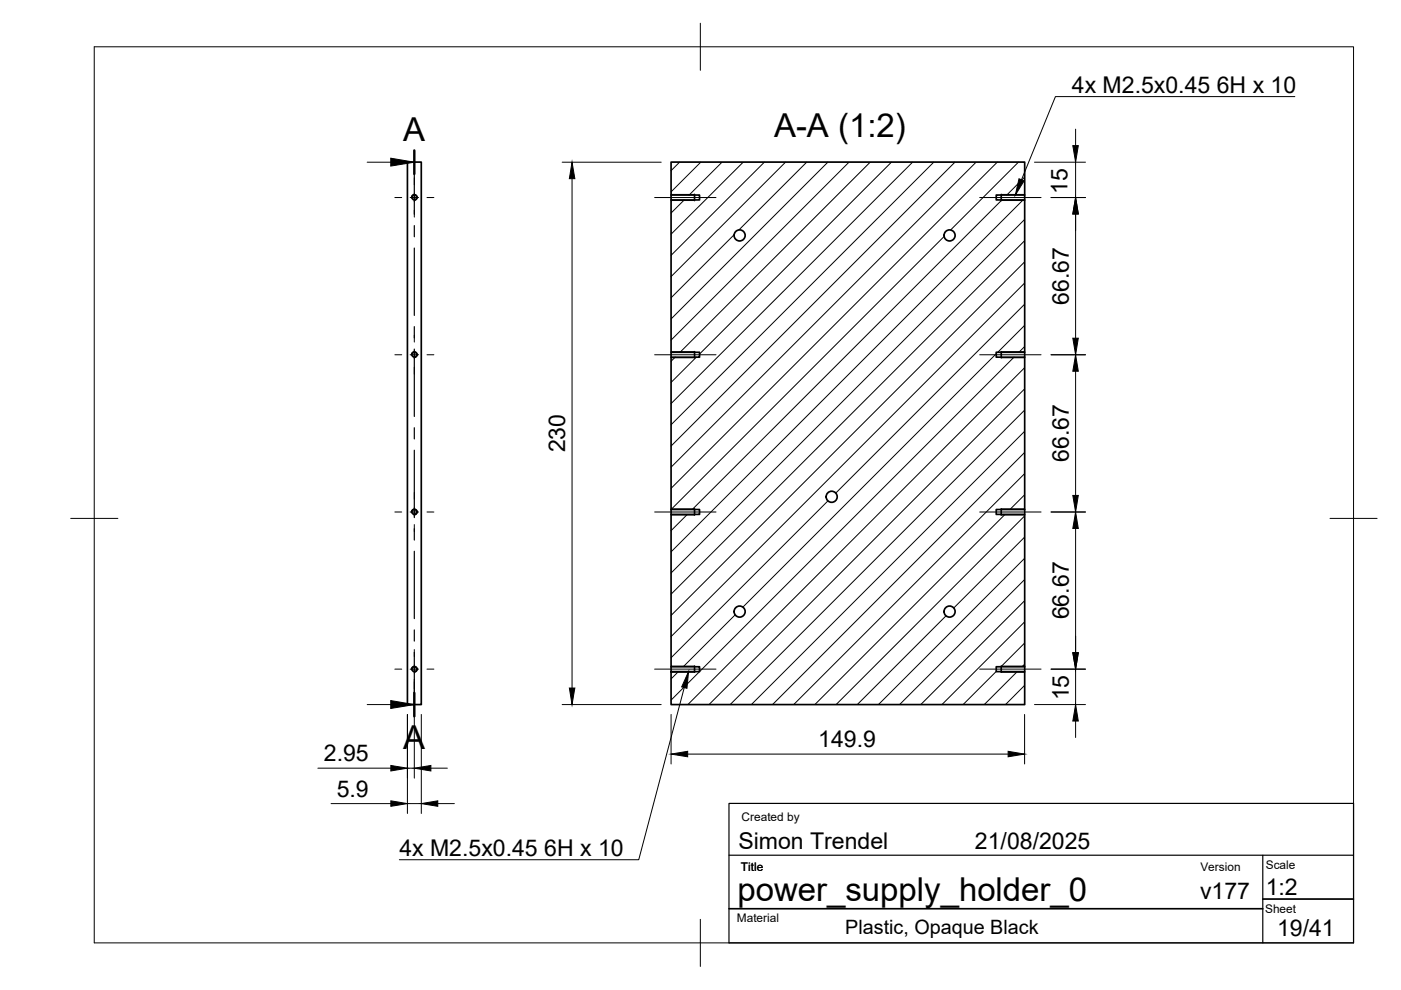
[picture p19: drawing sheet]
<svg xmlns="http://www.w3.org/2000/svg" width="297mm" height="210mm" viewBox="0 0 297 210" stroke-linecap="round" stroke-linejoin="round" font-family="sans-serif">
<defs><g id="words">
<g font-size="7">
<text x="85.5" y="29.9">A</text>
<text x="164.1" y="29">A-A (1:2)</text>
<text x="85.5" y="158.9">A</text>
<text x="156.4" y="191.1">power_supply_holder_0</text>
</g>
<g font-size="4.9">
<text x="227.3" y="19.8">4x M2.5x0.45</text>
<text x="258" y="19.8">6H x 10</text>
<text x="226.3" y="41.1" transform="rotate(-90 226.3 41.1)">15</text>
<text x="226.6" y="64.7" transform="rotate(-90 226.6 64.7)">66.67</text>
<text x="119.8" y="95.9" transform="rotate(-90 119.8 95.9)">230</text>
<text x="226.6" y="98" transform="rotate(-90 226.6 98)">66.67</text>
<text x="226.6" y="131.3" transform="rotate(-90 226.6 131.3)">66.67</text>
<text x="226.6" y="148.5" transform="rotate(-90 226.6 148.5)">15</text>
<text x="68.7" y="161.4">2.95</text>
<text x="173.5" y="158.4">149.9</text>
<text x="71.4" y="168.9">5.9</text>
<text x="84.7" y="181.6">4x M2.5x0.45</text>
<text x="115.4" y="181.6">6H x 10</text>
<text x="156.5" y="180">Simon Trendel</text>
<text x="206.7" y="180">21/08/2025</text>
<text x="254.4" y="190.6">v177</text>
<text x="268.4" y="189.7">1:2</text>
<text x="270.8" y="198.4">19/41</text>
</g>
<text font-size="4.2" x="179.2" y="198">Plastic, Opaque Black</text>
<g font-size="2.5">
<text x="157.2" y="174.2">Created by</text>
<text x="157.1" y="184.6">Title</text>
<text x="254.5" y="184.6">Version</text>
<text x="268.4" y="184.3">Scale</text>
<text x="156.2" y="195.5">Material</text>
<text x="268.2" y="193.5">Sheet</text>
</g>
</g></defs>
<!-- layer: Visible -->
<g fill="none" stroke="#000" stroke-width=".36">
<path d="M86.4 34.4h2.9v115h-2.9zM142.3 34.4h75v7h-6.1v1h6.1v32.3h-6.1v1h6.1v32.3h-6.1v1.1h6.1v32.3h-6.1v1h6.1v7h-75v-7h6v-1h-6v-32.3h6v-1.1h-6v-32.3h6v-1h-6v-32.3h6v-1h-6zM142.3 41.4v1M147.3 41.2v1.3M212.3 41.2v1.3M217.3 41.4v1M142.3 74.7v1M147.3 74.6v1.3M212.3 74.6v1.3M217.3 74.7v1M142.3 108v1.1M147.3 107.9v1.3"/>
<path d="M212.3 107.9v1.3M217.3 108v1.1M142.3 141.4v1M147.3 141.2v1.3M212.3 141.2v1.3M217.3 141.4v1"/>
<circle cx="87.9" cy="41.9" r=".52"/>
<circle cx="156.8" cy="49.9" r="1.17"/>
<circle cx="201.3" cy="49.9" r="1.17"/>
<circle cx="87.9" cy="75.2" r=".52"/>
<circle cx="87.9" cy="108.5" r=".52"/>
<circle cx="176.3" cy="105.3" r="1.17"/>
<circle cx="156.8" cy="129.7" r="1.17"/>
<circle cx="201.3" cy="129.7" r="1.17"/>
<circle cx="87.9" cy="141.9" r=".52"/>
</g>
<!-- layer: Visible Narrow -->
<g fill="none" stroke="#000" stroke-width=".21">
<path d="M87.2 42a.65 .65 0 0 1 .5-.8 .65 .65 0 0 1 .8 .5 .65 .65 0 0 1-.5 .8M142.3 42.5h5M142.3 41.2h5M212.3 42.5h5M212.3 41.2h5M87.2 75.3a.65 .65 0 0 1 .5-.7 .65 .65 0 0 1 .8 .5 .65 .65 0 0 1-.5 .7M142.3 75.9h5M142.3 74.6h5M212.3 75.9h5M212.3 74.6h5M87.2 108.7a.65 .65 0 0 1 .5-.8 .65 .65 0 0 1 .8 .5 .65 .65 0 0 1-.5 .8M142.3 109.2h5"/>
<path d="M142.3 107.9h5M212.3 109.2h5M212.3 107.9h5M87.2 142a.65 .65 0 0 1 .5-.8 .65 .65 0 0 1 .8 .6 .65 .65 0 0 1-.5 .7M142.3 142.5h5M142.3 141.2h5M212.3 142.5h5M212.3 141.2h5"/>
</g>
<!-- layer: BORDER -->
<path d="M20 9.9h267v190h-267zM148.5 4.9v10M15 109.9h10M282 109.9h10M148.5 194.9v10" fill="none" stroke="#000" stroke-width=".21"/>
<!-- layer: TITLEBLOCK -->
<path d="M154.6 170.3h132.4v29.6h-132.4zM154.6 181.3h132.4M267.7 181.3v18.6" fill="none" stroke="#000" stroke-width=".25"/>
<path d="M154.6 192.7h113.1M267.7 190.6h19.3" fill="none" stroke="#000" stroke-width=".36"/>
<!-- layer: Hatching -->
<g fill="none" stroke="#000" stroke-width=".21">
<path d="M144.1 34.4l-1.8 1.8M148.6 34.4l-6.3 6.3M153.1 34.4l-7 7M157.6 34.4l-15.3 15.2M162.1 34.4l-19.8 19.7M166.5 34.4l-24.2 24.2M171 34.4l-14.3 14.4M175.5 34.4l-33.2 33.2M180 34.4l-37.7 37.7M184.5 34.4l-40.3 40.3M189 34.4l-40.7 40.7M193.5 34.4l-51.2 51.2"/>
<path d="M198 34.4l-55.7 55.7M202.5 34.4l-60.2 60.2M206.9 34.4l-64.6 64.7M211.4 34.4l-69.1 69.1M215.9 34.4l-14.4 14.4M217.2 37.6l-3.8 3.8M145.1 42.4l-2.8 2.8M155.6 49.8l-13.3 13.3M200.2 50.2l-57.9 57.8M212.4 42.4l-65.6 65.6M216.9 42.4l-74.6 74.6M217.2 46.5l-74.9 75"/>
<path d="M217.2 51l-74.9 75M217.2 55.5l-74.9 75M143.2 75.7l-.9 .9M147.6 75.7l-5.3 5.4M211.2 75l-53.7 53.7M215 75.7l-72.7 72.7M217.2 60l-74.9 75M217.2 64.5l-40 40.1M217.2 69l-5.7 5.7M217.2 73.5l-1.2 1.2M217.2 78l-71.4 71.4M217.2 82.5l-66.9 66.9"/>
<path d="M217.2 87l-62.4 62.4M217.2 91.5l-57.9 57.9M217.2 95.9l-53.4 53.5M145.7 109.1l-3.4 3.4M175.5 106.2l-33.2 33.3M213.1 109.1l-40.3 40.3M217.2 100.4l-48.9 49M217.2 104.9l-3.1 3.1M217.2 109.4l-39.9 40M217.2 113.9l-15 15M217.2 118.4l-31 31M155.9 130.4l-11 11"/>
<path d="M200.6 130.6l-18.8 18.8M217.2 122.9l-26.5 26.5M217.2 127.4l-22 22M217.2 131.9l-17.5 17.5M217.2 136.3l-5 5.1M143.8 142.4l-1.5 1.5M211.2 142.4l-7 7M215.7 142.4l-7 7M217.2 140.8l-.5 .6M217.2 145.3l-4 4.1"/>
</g>
<!-- layer: Section Lines -->
<path d="M87.8 31.9v5M87.8 146.9v5" fill="none" stroke="#000" stroke-width=".51"/>
<path d="M87.8 36.9v8.5M87.8 47.8v2.4M87.8 52.6v14.3M87.8 69.3v2.3M87.8 74v14.3M87.8 90.7v2.4M87.8 95.5v14.2M87.8 112.1v2.4M87.8 116.9v14.3M87.8 133.6v2.3M87.8 138.3v8.6" fill="none" stroke="#000" stroke-width=".25"/>
<path d="M77.9 34.4h4.9M77.9 149.4h4.9" fill="none" stroke="#000" stroke-width=".21"/>
<path d="M82.8 33.5l5 .9-5 .8zM82.8 148.5l5 .9-5 .8z" fill="#000" stroke="#000" stroke-width=".21"/>
<!-- layer: Smart Centers -->
<g fill="none" stroke="#000" stroke-width=".21">
<path d="M87.8 37.7v1.5M83.7 41.9h1.5M87 41.9h1.8M87.8 41v1.8M87.8 44.6v1.4M90.5 41.9h1.5M138.8 41.9h13M207.7 41.9h13M83.7 75.2h1.5M87 75.2h1.8M87.8 71.1v1.4M87.8 74.3v1.8"/>
<path d="M87.8 77.9v1.5M90.5 75.2h1.5M138.8 75.2h13M207.7 75.2h13M83.7 108.6h1.5M87 108.6h1.8M87.8 104.4v1.5M87.8 107.6v1.8M87.8 111.2v1.5M90.5 108.6h1.5M138.8 108.6h13M207.7 108.6h13"/>
<path d="M87.8 137.7v1.5M83.7 141.9h1.5M87 141.9h1.8M87.8 141v1.8M87.8 144.6v1.4M90.5 141.9h1.5M138.8 141.9h13M207.7 141.9h13"/>
</g>
<!-- layer: FD_Dimensions -->
<g fill="none" stroke="#000" stroke-width=".21">
<path d="M119.2 34.4h21M121.3 37.9v108M219.3 34.4h10.8M228 27.4v3.5M228 34.4v7.5M222.8 41.9h7.3M228 45.4v26.3M222.8 75.2h7.3M228 78.7v26.3M222.8 108.6h7.3M228 112v26.4M86.4 151.5v21"/>
<path d="M87.8 144v21M89.3 151.5v21M119.2 149.4h21M142.3 151.5v10.5M145.8 159.9h67.9M217.2 151.5v10.5M219.3 149.4h10.8M222.8 141.9h7.3M228 141.9v7.5M228 152.9v3.5M67.4 162.9h15.5M70.2 170.4h12.7"/>
<path d="M86.4 170.4h2.9M86.4 162.9h1.4M91.4 162.9h3.4M92.8 170.4h3.5"/>
</g>
<g fill="#000" stroke="#000" stroke-width=".21">
<path d="M121.3 34.4l.6 3.5h-1.2zM227.5 30.9h1.1l-.6 3.5zM228 41.9l.6 3.5h-1.1zM228 75.2l.6 3.5h-1.1zM227.5 71.7h1.1l-.6 3.5zM228 108.6l.6 3.4h-1.1zM227.5 105h1.1l-.6 3.6zM227.5 138.4h1.1l-.6 3.5zM120.7 145.9h1.2l-.6 3.5zM142.3 159.9l3.5-.6v1.2zM213.7 159.3l3.5 .6-3.5 .6zM228 149.4l.6 3.5h-1.1z"/>
<path d="M82.9 169.8l3.5 .6-3.5 .6zM82.9 162.3l3.5 .6-3.5 .6zM87.8 162.9l3.6-.6v1.2zM89.3 170.4l3.5-.6v1.2z"/>
</g>
<!-- layer: Hole Notes -->
<path d="M216 37.9l1.1 .4-1.8 3.1zM146 142.4l-.4 3.5-1.1-.3z" fill="#000" stroke="#000" stroke-width=".21"/>
<path d="M274.5 20.5h-50.7l-7.2 17.6M145.1 145.8l-9.7 36.5h-50.7" fill="none" stroke="#000" stroke-width=".21"/>
<use href="#words"/>
</svg>
